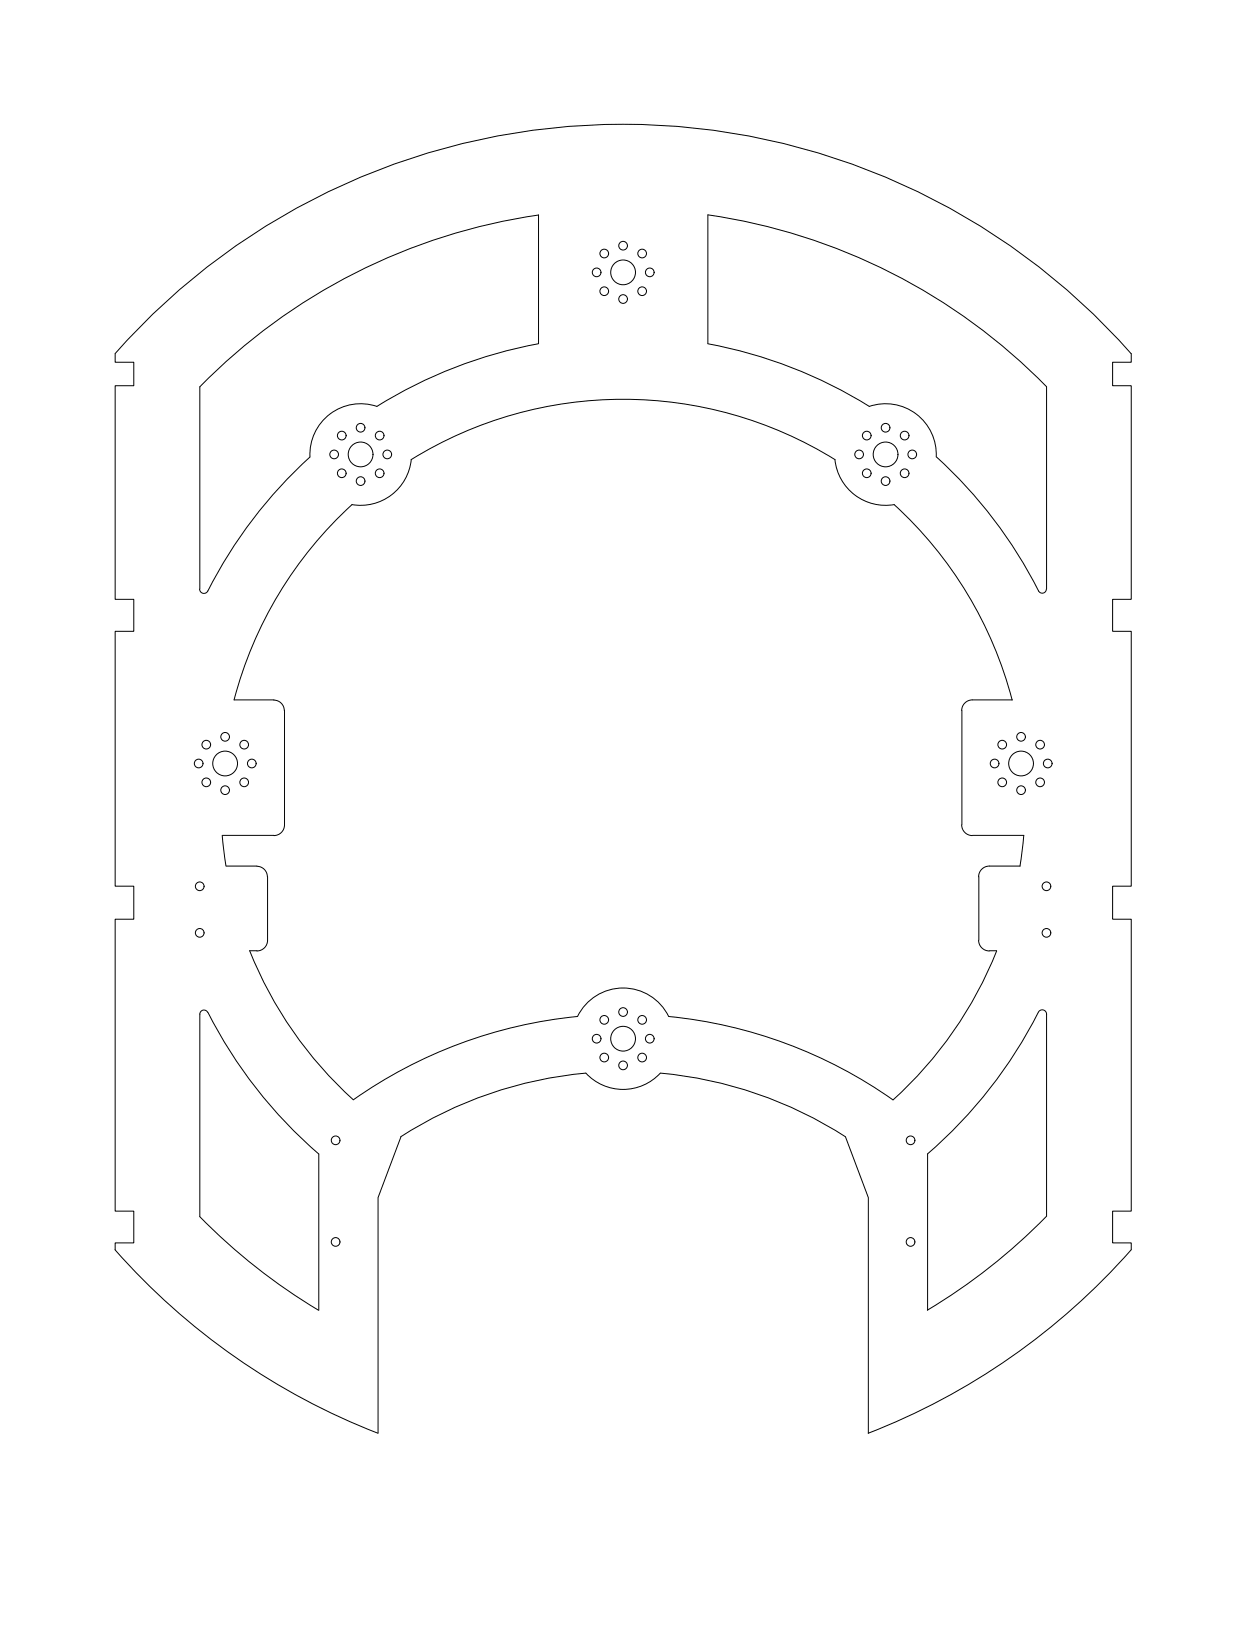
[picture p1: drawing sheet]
<svg xmlns="http://www.w3.org/2000/svg" width="377mm" height="493mm" viewBox="0 0 377 493" stroke-linecap="round" stroke-linejoin="round" font-family="sans-serif">
<!-- layer: 0 -->
<g fill="none" stroke="#000" stroke-width=".3">
<path d="M212.3 64.4a177.8 177.8 0 0 1 101.6 51.6v60.7M212.3 64.5v38.6M161.5 103.1a139.7 139.7 0 0 0-48.4 18.8M161.5 103.1v-38.6a177.8 177.8 0 0 0-101.5 51.5l-.1 60.7M212.3 103.1a139.7 139.7 0 0 1 48.5 18.8M339.3 106.1a203.2 203.2 0 0 0-304.8 0v2.6h5.6v7h-5.6v64.1h5.6v9.6h-5.6v76.4h5.6v9.9h-5.6v87.6h5.6v9.5h-5.6v2M339.3 106.1v2.6h-5.5v7h5.5v64.1h-5.5v9.6h5.5v76.4h-5.5v9.9h5.5v87.6h-5.5v9.5h5.5v2M113 121.9a15.2 15.2 0 0 0-20 15.2 141.5 141.5 0 0 0-30.9 40.5 1.3 1.3 0 0 1-1.4 .3 1.3 1.3 0 0 1-.8-1.2M123.3 137.9a120.7 120.7 0 0 1 127.2 0M123.4 137.9a15.3 15.3 0 0 1-17.8 13.5 120.8 120.8 0 0 0-35.4 58.6M250.5 137.9a15.3 15.3 0 0 0 17.7 13.5 120.6 120.6 0 0 1 35.4 58.6M260.8 121.9a15.2 15.2 0 0 1 20 15.2"/>
<path d="M280.9 137.1a141.1 141.1 0 0 1 30.8 40.4 1.24 1.24 0 0 0 1.4 .4 1.24 1.24 0 0 0 .8-1.2M70.2 209.9h12M82.1 210a3.1 3.1 0 0 1 3.2 3.1M85.3 213.1v34.3a3.2 3.2 0 0 1-3.2 3.2M288.5 213.1v34.3M303.7 209.9h-12a3.2 3.2 0 0 0-3.2 3.2M66.7 250.6l1.1 9.2M66.7 250.6h15.5M67.9 259.8h9.2M77.1 259.8a3.1 3.1 0 0 1 3.1 3.2M288.5 247.4a3.2 3.2 0 0 0 3.2 3.2M291.7 250.6h15.4"/>
<path d="M296.8 259.8a3.2 3.2 0 0 0-3.2 3.2M307.1 250.6l-1.1 9.2h-9.2M80.3 263v19M293.6 263v19M74.9 285.2h2.2M74.9 285.2a120.6 120.6 0 0 0 31.1 44.7 141.2 141.2 0 0 1 67.2-25 15.2 15.2 0 0 1 13.7-8.5 15.2 15.2 0 0 1 13.7 8.5 140.4 140.4 0 0 1 67.3 25 120.3 120.3 0 0 0 31.1-44.7M80.3 282a3.2 3.2 0 0 1-3.2 3.2M293.6 282a3.2 3.2 0 0 0 3.2 3.2M296.8 285.2h2.2M62.3 303.6a1.24 1.24 0 0 0-1.4-.6 1.24 1.24 0 0 0-1 1.2v60.7M62.3 303.6a139.7 139.7 0 0 0 33.3 42.5v46.9M175.7 321.9a123.3 123.3 0 0 0-55.5 19.1"/>
<path d="M175.7 321.9a15.2 15.2 0 0 0 22.4 0M198.1 321.9a123 123 0 0 1 55.5 19.1l6.9 18.2-.1 70.7a203.2 203.2 0 0 0 78.9-55M120.3 341l-6.9 18.2v70.7M34.5 374.9a203.2 203.2 0 0 0 78.8 55M59.9 364.9a177.8 177.8 0 0 0 35.6 28.1M313.9 364.9a177.8 177.8 0 0 1-35.7 28.1M313.9 364.9v-60.7a1.3 1.3 0 0 0-1-1.3 1.3 1.3 0 0 0-1.4 .7 139.7 139.7 0 0 1-33.3 42.6l.1 46.8"/>
<circle cx="181.3" cy="76" r="1.3"/>
<circle cx="186.9" cy="73.7" r="1.3"/>
<circle cx="192.6" cy="76" r="1.3"/>
<circle cx="179" cy="81.7" r="1.3"/>
<circle cx="181.3" cy="87.4" r="1.3"/>
<circle cx="186.9" cy="81.7" r="3.7"/>
<circle cx="186.9" cy="89.7" r="1.3"/>
<circle cx="192.6" cy="87.4" r="1.3"/>
<circle cx="194.9" cy="81.7" r="1.3"/>
<circle cx="100.2" cy="136.3" r="1.3"/>
<circle cx="102.5" cy="130.7" r="1.3"/>
<circle cx="108.2" cy="136.3" r="3.7"/>
<circle cx="108.2" cy="128.3" r="1.3"/>
<circle cx="113.9" cy="130.7" r="1.3"/>
<circle cx="116.2" cy="136.3" r="1.3"/>
<circle cx="257.7" cy="136.3" r="1.3"/>
<circle cx="260" cy="130.7" r="1.3"/>
<circle cx="265.7" cy="136.3" r="3.7"/>
<circle cx="265.7" cy="128.3" r="1.3"/>
<circle cx="271.4" cy="130.7" r="1.3"/>
<circle cx="273.7" cy="136.3" r="1.3"/>
<circle cx="102.5" cy="142" r="1.3"/>
<circle cx="108.2" cy="144.3" r="1.3"/>
<circle cx="113.9" cy="142" r="1.3"/>
<circle cx="260" cy="142" r="1.3"/>
<circle cx="265.7" cy="144.3" r="1.3"/>
<circle cx="271.4" cy="142" r="1.3"/>
<circle cx="59.6" cy="229" r="1.3"/>
<circle cx="61.9" cy="234.7" r="1.3"/>
<circle cx="61.9" cy="223.4" r="1.3"/>
<circle cx="67.5" cy="229" r="3.7"/>
<circle cx="67.5" cy="221" r="1.3"/>
<circle cx="67.5" cy="237" r="1.3"/>
<circle cx="73.2" cy="234.7" r="1.3"/>
<circle cx="73.2" cy="223.4" r="1.3"/>
<circle cx="75.5" cy="229" r="1.3"/>
<circle cx="298.4" cy="229" r="1.3"/>
<circle cx="300.6" cy="234.7" r="1.3"/>
<circle cx="300.6" cy="223.4" r="1.3"/>
<circle cx="306.3" cy="229" r="3.7"/>
<circle cx="306.3" cy="221" r="1.3"/>
<circle cx="306.3" cy="237" r="1.3"/>
<circle cx="312" cy="234.7" r="1.3"/>
<circle cx="312" cy="223.4" r="1.3"/>
<circle cx="314.3" cy="229" r="1.3"/>
<circle cx="59.9" cy="265.8" r="1.3"/>
<circle cx="59.9" cy="279.8" r="1.3"/>
<circle cx="313.9" cy="265.8" r="1.3"/>
<circle cx="313.9" cy="279.8" r="1.3"/>
<circle cx="179" cy="311.6" r="1.3"/>
<circle cx="181.3" cy="317.2" r="1.3"/>
<circle cx="181.3" cy="305.9" r="1.3"/>
<circle cx="186.9" cy="311.6" r="3.7"/>
<circle cx="186.9" cy="303.6" r="1.3"/>
<circle cx="186.9" cy="319.6" r="1.3"/>
<circle cx="192.6" cy="317.2" r="1.3"/>
<circle cx="192.6" cy="305.9" r="1.3"/>
<circle cx="194.9" cy="311.6" r="1.3"/>
<circle cx="100.7" cy="342" r="1.3"/>
<circle cx="273.1" cy="342" r="1.3"/>
<circle cx="100.7" cy="372.5" r="1.3"/>
<circle cx="273.1" cy="372.5" r="1.3"/>
</g>
</svg>
